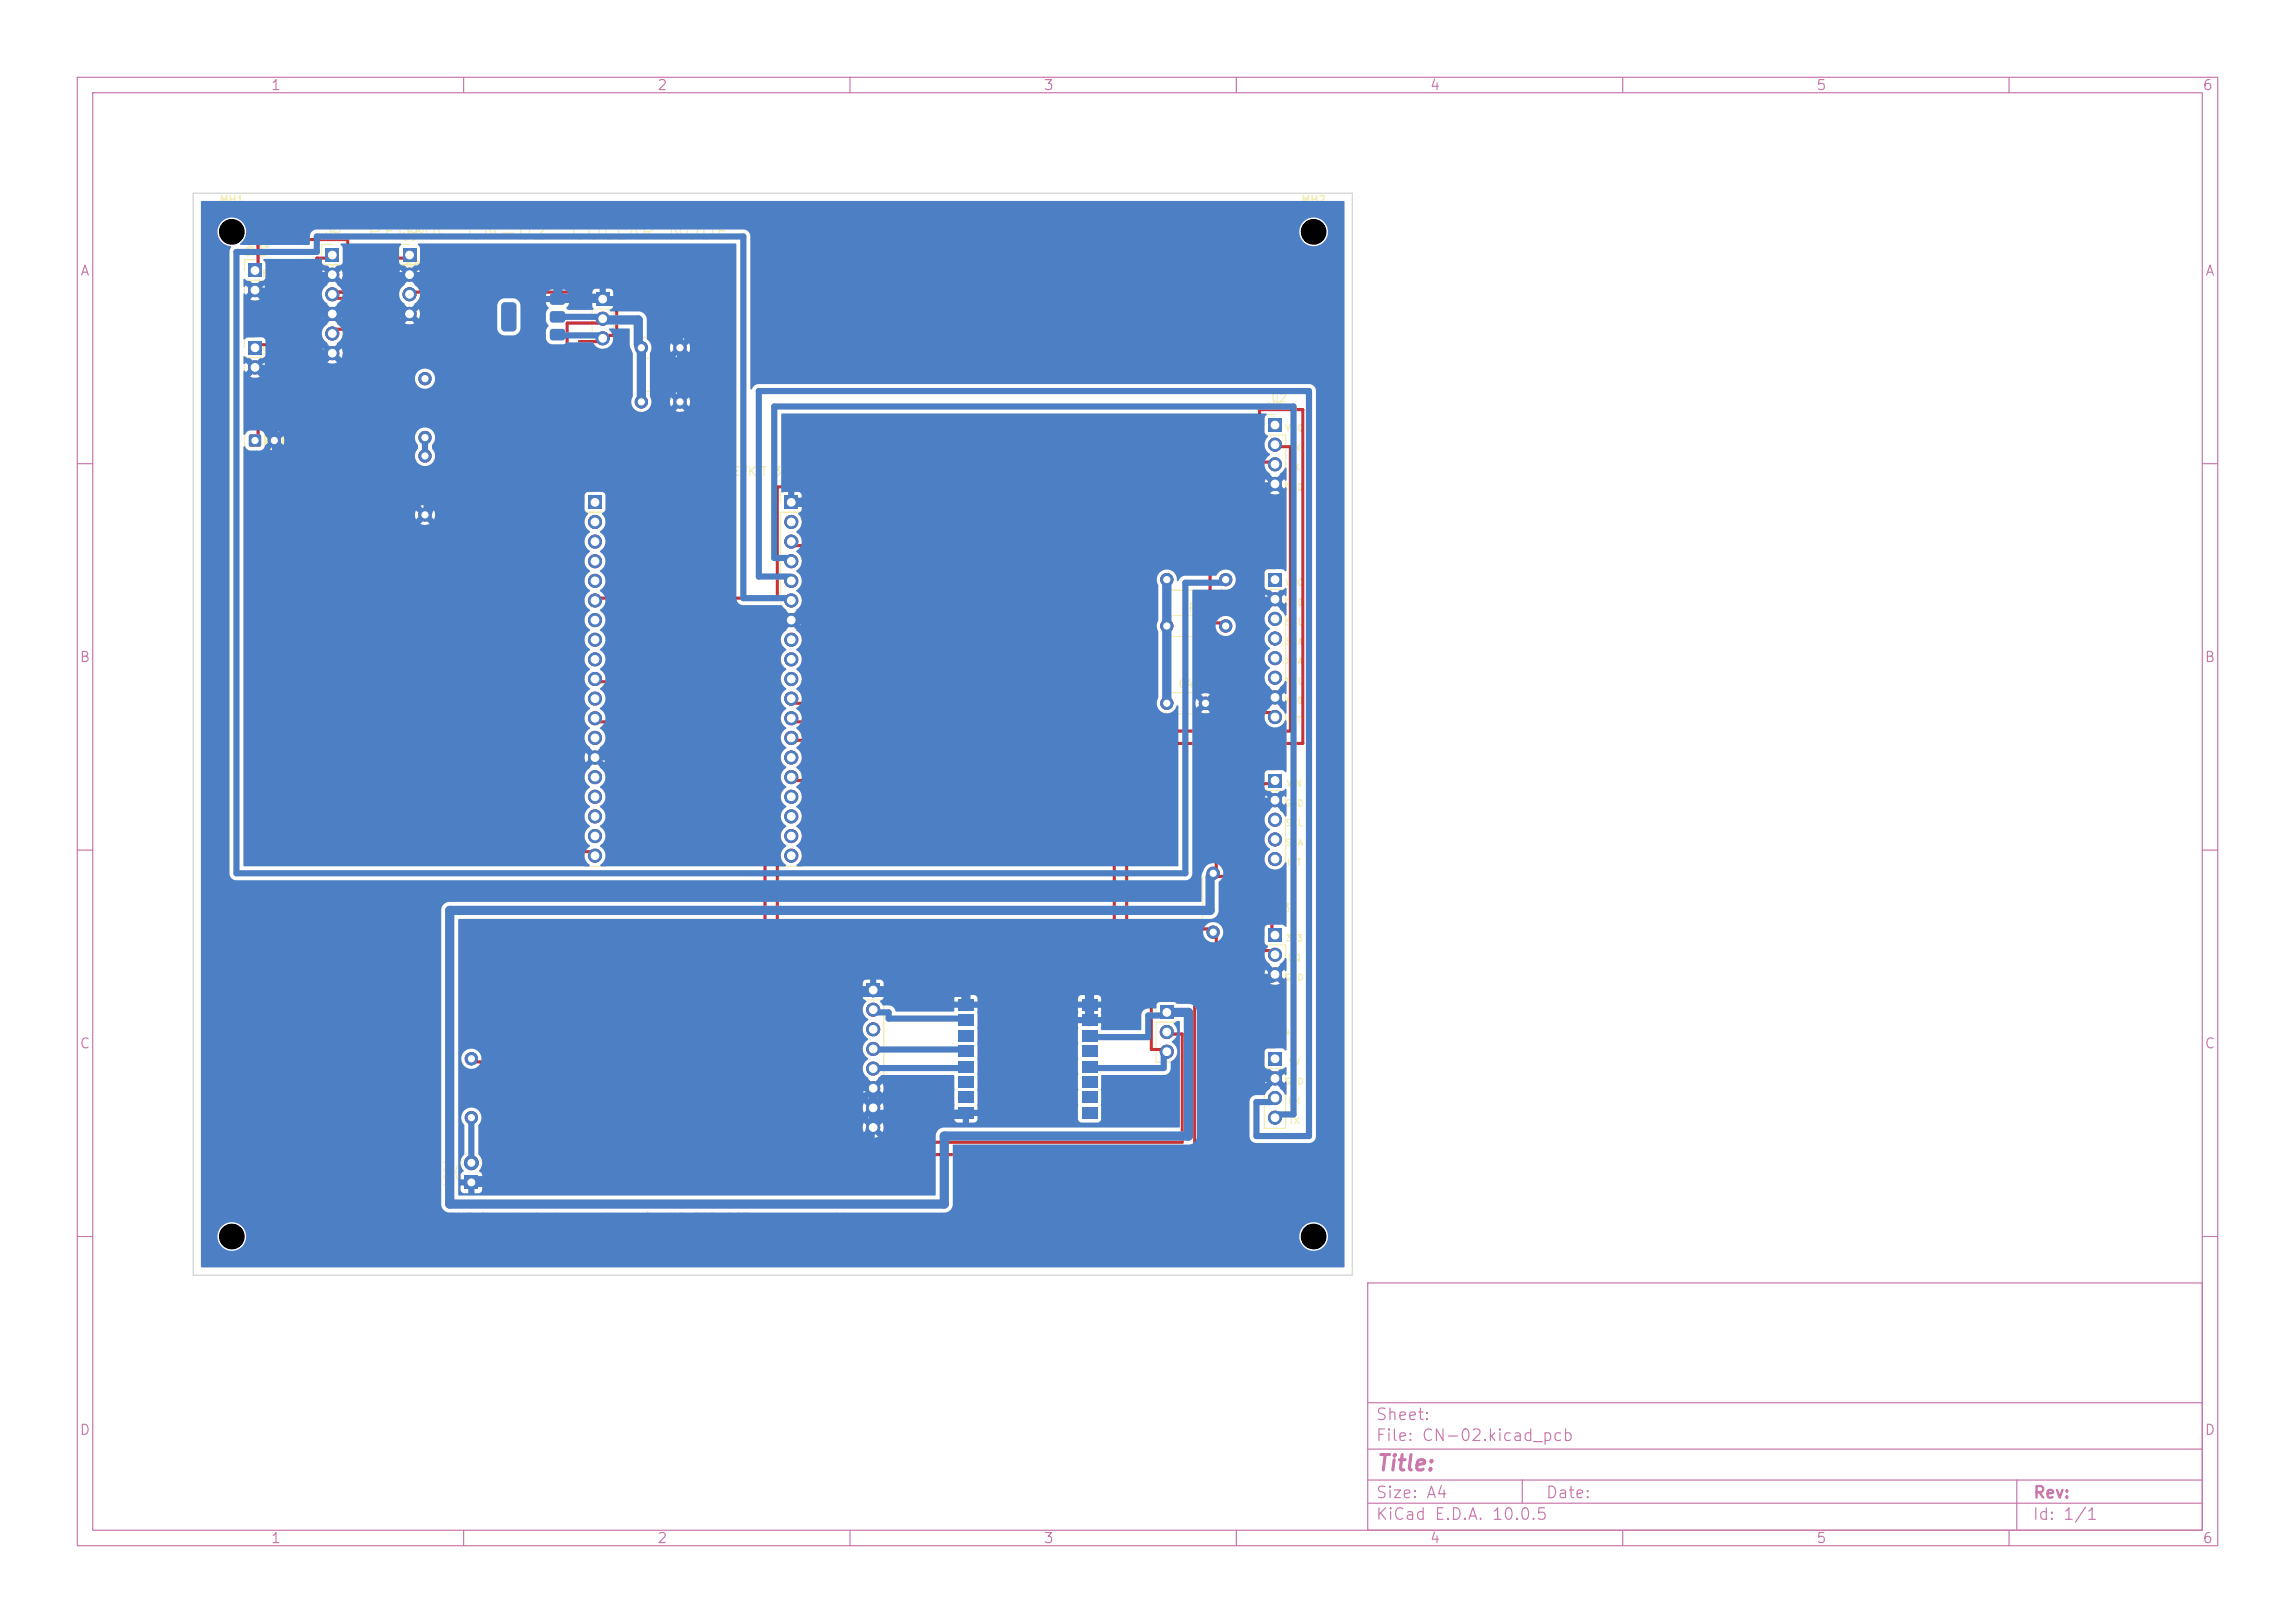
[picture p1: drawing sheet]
<svg xmlns="http://www.w3.org/2000/svg" width="297mm" height="210mm" viewBox="0 0 297 210" stroke-linecap="round" stroke-linejoin="round" font-family="sans-serif">
<defs><g id="words">
<g font-size="2" fill="#f2eda1">
<text x="47.4" y="31.5">PFUMA</text>
<text x="60.2" y="31.5">CN-02</text>
<text x="73.7" y="31.5">COLLAR NODE</text>
</g>
<text font-size="2" fill="#c872ab" x="178" y="190.8">Title:</text>
<g font-size="1.5" fill="#c872ab">
<text x="178" y="184.1">Sheet:</text>
<text x="178" y="186.8">File: CN-02.kicad_pcb</text>
<text x="178" y="197">KiCad E.D.A. 10.0.5</text>
<text x="178" y="194.2">Size: A4</text>
<text x="200" y="194.2">Date:</text>
<text x="263" y="197">Id: 1/1</text>
<text x="263" y="194.2">Rev:</text>
</g>
<g font-size="1.3" fill="#c872ab">
<text x="35" y="12">1</text>
<text x="85" y="12">2</text>
<text x="135" y="12">3</text>
<text x="185" y="12">4</text>
<text x="235" y="12">5</text>
<text x="285" y="12">6</text>
<text x="10.3" y="36">A</text>
<text x="285.3" y="36">A</text>
<text x="10.2" y="86">B</text>
<text x="285.2" y="86">B</text>
<text x="10.2" y="136">C</text>
<text x="285.2" y="136">C</text>
<text x="10.2" y="186">D</text>
<text x="285.2" y="186">D</text>
<text x="35" y="200">1</text>
<text x="85" y="200">2</text>
<text x="135" y="200">3</text>
<text x="185" y="200">4</text>
<text x="235" y="200">5</text>
<text x="285" y="200">6</text>
</g>
<g font-size="1.1" fill="#f2eda1">
<text x="52.3" y="34.8">Rev B / single sided / GND = bottom pour</text>
<text x="76.8" y="61.8">ESP32-WROOM-32 DEVKIT 38-PIN</text>
<text x="66.9" y="154.8">WIRE LINKS: 20 + 11 hand-fit</text>
<text x="49.4" y="158.3">R5/R6 = DNF (breakouts have pull-ups) . U8 SOT-223 on copper side</text>
</g>
<g font-size="1" fill="#f2eda1">
<text x="28.3" y="26.6">MH1</text>
<text x="168.3" y="26.6">MH2</text>
<text x="31.4" y="33.4">CN1</text>
<text x="31.9" y="32.3">CN1</text>
<text x="41.9" y="31.4">U7</text>
<text x="42.4" y="30.3">U7</text>
<text x="51.9" y="31.4">U9</text>
<text x="52.4" y="30.3">U9</text>
<text x="31.4" y="43.4">CN2</text>
<text x="163.9" y="53.4">U2</text>
<text x="164.4" y="52.3">U2</text>
<text x="100.8" y="63.4">U1B</text>
<text x="164.4" y="72.3">U4</text>
<text x="153.7" y="79.4">R6</text>
<text x="152.4" y="89.3">C4</text>
<text x="164.4" y="98.3">U5</text>
<text x="163.4" y="119.4">CN3</text>
<text x="163.9" y="118.3">CN3</text>
<text x="163.4" y="135.4">CN4</text>
<text x="163.9" y="134.3">CN4</text>
<text x="58.8" y="153.7" transform="rotate(-90 58.8 153.7)">LED1</text>
</g>
<g font-size=".8" fill="#f2eda1">
<text x="44.3" y="34">IN+</text>
<text x="54.3" y="34">IN+</text>
<text x="33.9" y="36">BAT+</text>
<text x="44.3" y="36.5">IN-</text>
<text x="33.8" y="46">SOL+</text>
<text x="44.5" y="44.2">O+</text>
<text x="44.5" y="46.7">O-</text>
<text x="166.3" y="56">VCC</text>
<text x="166.6" y="58.5">RX</text>
<text x="166.2" y="63.6">GND</text>
<text x="166.7" y="61.1">TX</text>
<text x="166.3" y="76">VCC</text>
<text x="166.2" y="78.5">GND</text>
<text x="166.3" y="83.6">SDA</text>
<text x="166.3" y="81.1">SCL</text>
<text x="166.3" y="86.2">XDA</text>
<text x="166.3" y="88.7">XCL</text>
<text x="166.3" y="91.2">AD0</text>
<text x="166.5" y="93.8">INT</text>
<text x="166.2" y="104.5">GND</text>
<text x="166.3" y="107.1">SCL</text>
<text x="166.5" y="102">VIN</text>
<text x="166.3" y="109.6">SDA</text>
<text x="166.5" y="112.2">INT</text>
<text x="166.3" y="122">3V3</text>
<text x="166.6" y="124.5">DQ</text>
<text x="166.2" y="127.1">GND</text>
<text x="166.2" y="140.5">GND</text>
<text x="166.6" y="143.1">RX</text>
<text x="166.7" y="138">5V</text>
<text x="166.7" y="145.6">TX</text>
</g>
</g></defs>
<g fill="none" stroke="#c872ab" stroke-width=".15">
<path d="M10 10h277v190h-277zM12 12h273v186h-273zM60 10v2M110 10v2M160 10v2M210 10v2M260 10v2M10 60h2M285 60h2M10 110h2M285 110h2M10 160h2"/>
<path d="M177 166h108v32h-108zM285 160h2M60 198v2M110 198v2M160 198v2M177 194.5h108M177 191.5h108M177 187.5h108M177 181.5h108M197 191.5v3M210 198v2M260 198v2"/>
<path d="M261 191.5v6.5"/>
</g>
<g fill="none" stroke="#f2eda1" stroke-width=".13">
<path d="M31.6 36.3h2.8v2.6h-2.8zM33 33.6h-1.4v1.4M41.6 34.3h2.8v12.8h-2.8zM43 31.6h-1.4v1.4M51.6 34.3h2.8v7.7h-2.8zM53 31.6h-1.4v1.4M76.6 40h2.8v5.2h-2.8zM78 37.3h-1.4v1.4M31.4 55.5h.5M31.6 46.3h2.8v2.6h-2.8zM31.7 55.3v.5M33 43.6h-1.4v1.4"/>
<path d="M34.2 54.4v5.2M34.3 54.4v5.2M34.4 54.4v5.2M34.5 54.4v1.6M34.5 58v1.6M34.6 54.4v1.6M34.6 58v1.6M34.6 54.5v1.5M34.6 58v1.5M34.7 54.5v1.5M34.7 58v1.5M34.8 54.5v1.5"/>
<path d="M34.8 58v1.5M34.9 54.5v1.5M34.9 58v1.5M35 54.5v1.5M35 58v1.5M35.1 54.5v1.5M35.1 58v1.5M35.1 54.6v1.4M35.1 58v1.4M35.2 54.6v1.4M35.2 58v1.4M35.3 54.6v1.4"/>
<path d="M35.3 58v1.4M35.3 54.7v1.3M35.3 58v1.3M35.4 54.7v1.3M35.4 58v1.3M35.5 54.7v1.3M35.5 58v1.3M35.5 54.8v1.2M35.5 58v1.2M35.6 54.8v1.2M35.6 58v1.2M35.7 54.9v1.1"/>
<path d="M35.7 58v1.1M35.8 54.9v1.1M35.8 58v1.1M35.8 55v1M35.8 58v1M35.9 55v1M35.9 58v1M36 55.1v.9M36 58v.9M36.1 55.2v.8M36.1 58v.8M36.2 55.3v.7"/>
<path d="M36.2 58v.7M36.3 55.4v.6M36.3 58v.6M36.4 55.5v.5M36.4 58v.5M36.4 55.6v.4M36.4 58v.4M36.5 55.7v.3M36.5 58v.3M36.6 55.8v2.4M36.6 55.9v2.2M36.6 56v2"/>
<path d="M36.7 56.1v1.8M36.7 56.2v1.6M36.8 56.3v1.4M36.8 56.5v1M36.8 56.7v.6M54 49.5h-.4v6.6h.4M54 59.5h-.4v6.6h.4M56 49.5h.4v6.6h-.4M56 59.5h.4v6.6h-.4M82.9 44v-.4h5.2v.4M82.9 46v.4h5.2v-.4M82.9 51v-.4h5.2v.4"/>
<path d="M82.9 53v.4h5.2v-.4M163.6 56.3h2.8v7.7h-2.8zM165 53.6h-1.4v1.4M75.6 66.3h2.8v45.8h-2.8zM77 63.6h-1.4v1.4M101 66.3h2.8v45.8h-2.8zM102.4 63.6h-1.4v1.4M151.5 74v-.4h6.6v.4M151.5 76v.4h6.6v-.4M151.5 80v-.4h6.6v.4M163.6 76.3h2.8v17.9h-2.8zM165 73.6h-1.4v1.4"/>
<path d="M150.9 90v-.4h5.2v.4M150.9 92v.4h5.2v-.4M151.5 82v.4h6.6v-.4M165 99.6h-1.4v1.4M156 113.5h-.4v6.6h.4M158 113.5h.4v6.6h-.4M163.6 102.3h2.8v10.2h-2.8zM165 119.6h-1.4v1.4M60 137.5h-.4v6.6h.4M62 137.5h.4v6.6h-.4M111.6 129.4h2.8v17.9h-2.8zM113 126.7h-1.4v1.4"/>
<path d="M149.6 132.3h2.8v5.2h-2.8zM151 129.6h-1.4v1.4M163.6 122.3h2.8v5.2h-2.8zM163.6 138.3h2.8v7.7h-2.8zM165 135.6h-1.4v1.4M59.9 150.1a1.99 1.99 0 0 0-.1 3.2h.1M59.9 150.7a1.5 1.5 0 0 0 0 2.1M62.1 150.1a1.99 1.99 0 0 1 .1 3.2h-.1M62.1 150.7a1.5 1.5 0 0 1 0 2.1"/>
<circle cx="34.2" cy="57" r="2.62"/>
</g>
<path d="M25 25h150v140h-150z" fill="none" stroke="#d0d2cd" stroke-width=".15"/>
<path d="M112.1 127.3h1.8v1.7h-1.8z" fill="#c83434"/>
<g fill="#c83434" stroke="#c83434" stroke-width=".13">
<circle cx="113" cy="130.6" r=".85"/>
<circle cx="113" cy="133.2" r=".85"/>
<circle cx="113" cy="135.7" r=".85"/>
<circle cx="113" cy="138.3" r=".85"/>
<circle cx="113" cy="140.8" r=".85"/>
<circle cx="113" cy="143.3" r=".85"/>
<circle cx="113" cy="145.9" r=".85"/>
</g>
<path d="M60.1 152.1h1.8v1.8h-1.8z" fill="#c83434"/>
<g fill="#c83434" stroke="#c83434" stroke-width=".13">
<circle cx="61" cy="150.5" r=".9"/>
<circle cx="55" cy="49" r=".8"/>
<circle cx="55" cy="56.6" r=".8"/>
<circle cx="55" cy="59" r=".8"/>
<circle cx="55" cy="66.6" r=".8"/>
</g>
<path d="M150.1 130.2h1.7v1.7h-1.7z" fill="#c83434"/>
<g fill="#c83434" stroke="#c83434" stroke-width=".13">
<circle cx="151" cy="133.5" r=".85"/>
<circle cx="151" cy="136.1" r=".85"/>
</g>
<path d="M32.1 44.2h1.7v1.7h-1.7z" fill="#c83434"/>
<g fill="#c83434" stroke="#c83434" stroke-width=".13">
<circle cx="33" cy="47.5" r=".85"/>
<circle cx="151" cy="91" r=".8"/>
<circle cx="156" cy="91" r=".8"/>
</g>
<path d="M164.1 120.2h1.8v1.7h-1.8z" fill="#c83434"/>
<g fill="#c83434" stroke="#c83434" stroke-width=".13">
<circle cx="165" cy="123.5" r=".85"/>
<circle cx="165" cy="126.1" r=".85"/>
</g>
<path d="M101.6 64.2h1.6v1.7h-1.6z" fill="#c83434"/>
<g fill="#c83434" stroke="#c83434" stroke-width=".13">
<circle cx="102.4" cy="67.5" r=".85"/>
<circle cx="102.4" cy="70.1" r=".85"/>
<circle cx="102.4" cy="72.6" r=".85"/>
<circle cx="102.4" cy="75.2" r=".85"/>
<circle cx="102.4" cy="77.7" r=".85"/>
<circle cx="102.4" cy="80.2" r=".85"/>
<circle cx="102.4" cy="82.8" r=".85"/>
<circle cx="102.4" cy="85.3" r=".85"/>
<circle cx="102.4" cy="87.9" r=".85"/>
<circle cx="102.4" cy="90.4" r=".85"/>
<circle cx="102.4" cy="92.9" r=".85"/>
<circle cx="102.4" cy="95.5" r=".85"/>
<circle cx="102.4" cy="98" r=".85"/>
<circle cx="102.4" cy="100.6" r=".85"/>
<circle cx="102.4" cy="103.1" r=".85"/>
<circle cx="102.4" cy="105.6" r=".85"/>
<circle cx="102.4" cy="108.2" r=".85"/>
<circle cx="102.4" cy="110.7" r=".85"/>
</g>
<path d="M32.3 56.3l.2-.1 1.2 .1 .1 .2-.1 1.2-.2 .1-1.2-.1-.1-.1z" fill="#c83434"/>
<g fill="#c83434" stroke="#c83434" stroke-width=".13">
<circle cx="35.5" cy="57" r=".8"/>
<circle cx="83" cy="45" r=".8"/>
<circle cx="88" cy="45" r=".8"/>
</g>
<path d="M164.1 74.2h1.8v1.7h-1.8z" fill="#c83434"/>
<g fill="#c83434" stroke="#c83434" stroke-width=".13">
<circle cx="165" cy="77.5" r=".85"/>
<circle cx="165" cy="80.1" r=".85"/>
<circle cx="165" cy="82.6" r=".85"/>
<circle cx="165" cy="85.2" r=".85"/>
<circle cx="165" cy="87.7" r=".85"/>
<circle cx="165" cy="90.2" r=".85"/>
<circle cx="165" cy="92.8" r=".85"/>
<circle cx="61" cy="137" r=".8"/>
<circle cx="61" cy="144.6" r=".8"/>
</g>
<path d="M52.1 32.2h1.7v1.7h-1.7z" fill="#c83434"/>
<g fill="#c83434" stroke="#c83434" stroke-width=".13">
<circle cx="53" cy="35.5" r=".85"/>
<circle cx="53" cy="38.1" r=".85"/>
<circle cx="53" cy="40.6" r=".85"/>
<circle cx="157" cy="113" r=".8"/>
<circle cx="157" cy="120.6" r=".8"/>
</g>
<path d="M77.1 37.9h1.7v1.7h-1.7z" fill="#c83434"/>
<g fill="#c83434" stroke="#c83434" stroke-width=".13">
<circle cx="78" cy="41.2" r=".85"/>
<circle cx="78" cy="43.8" r=".85"/>
<circle cx="83" cy="52" r=".8"/>
<circle cx="88" cy="52" r=".8"/>
</g>
<path d="M42.1 32.2h1.7v1.7h-1.7z" fill="#c83434"/>
<g fill="#c83434" stroke="#c83434" stroke-width=".13">
<circle cx="43" cy="35.5" r=".85"/>
<circle cx="43" cy="38.1" r=".85"/>
<circle cx="43" cy="40.6" r=".85"/>
<circle cx="43" cy="43.2" r=".85"/>
<circle cx="43" cy="45.7" r=".85"/>
</g>
<path d="M164.1 54.2h1.8v1.7h-1.8z" fill="#c83434"/>
<g fill="#c83434" stroke="#c83434" stroke-width=".13">
<circle cx="165" cy="57.5" r=".85"/>
<circle cx="165" cy="60.1" r=".85"/>
<circle cx="165" cy="62.6" r=".85"/>
</g>
<path d="M32.1 34.2h1.7v1.7h-1.7z" fill="#c83434"/>
<g fill="#c83434" stroke="#c83434" stroke-width=".13">
<circle cx="33" cy="37.5" r=".85"/>
<circle cx="151" cy="75" r=".8"/>
<circle cx="158.6" cy="75" r=".8"/>
<circle cx="151" cy="81" r=".8"/>
<circle cx="158.6" cy="81" r=".8"/>
</g>
<path d="M164.1 100.2h1.8v1.7h-1.8z" fill="#c83434"/>
<g fill="#c83434" stroke="#c83434" stroke-width=".13">
<circle cx="165" cy="103.5" r=".85"/>
<circle cx="165" cy="106.1" r=".85"/>
<circle cx="165" cy="108.6" r=".85"/>
<circle cx="165" cy="111.2" r=".85"/>
</g>
<path d="M164.1 136.2h1.8v1.7h-1.8z" fill="#c83434"/>
<g fill="#c83434" stroke="#c83434" stroke-width=".13">
<circle cx="165" cy="139.5" r=".85"/>
<circle cx="165" cy="142.1" r=".85"/>
<circle cx="165" cy="144.6" r=".85"/>
</g>
<path d="M76.1 64.2h1.7v1.7h-1.7z" fill="#c83434"/>
<g fill="#c83434" stroke="#c83434" stroke-width=".13">
<circle cx="77" cy="67.5" r=".85"/>
<circle cx="77" cy="70.1" r=".85"/>
<circle cx="77" cy="72.6" r=".85"/>
<circle cx="77" cy="75.2" r=".85"/>
<circle cx="77" cy="77.7" r=".85"/>
<circle cx="77" cy="80.2" r=".85"/>
<circle cx="77" cy="82.8" r=".85"/>
<circle cx="77" cy="85.3" r=".85"/>
<circle cx="77" cy="87.9" r=".85"/>
<circle cx="77" cy="90.4" r=".85"/>
<circle cx="77" cy="92.9" r=".85"/>
<circle cx="77" cy="95.5" r=".85"/>
<circle cx="77" cy="98" r=".85"/>
<circle cx="77" cy="100.6" r=".85"/>
<circle cx="77" cy="103.1" r=".85"/>
<circle cx="77" cy="105.6" r=".85"/>
<circle cx="77" cy="108.2" r=".85"/>
<circle cx="77" cy="110.7" r=".85"/>
</g>
<g fill="none" stroke="#c83434" stroke-width=".4">
<path d="M33.4 34.6v-3.6h11.6v6.8h-1.6M42.6 33.4h-1.6v11.2h-7.6M43.4 38.6h1.6v4h-1.6M45 33.4h7.6M53.4 37.8h22.8v-1.2h3.6v6.8h-1.6M55 57v1.6M77.4 41.8h-4v9.2h-40v5.6M77.4 44.2h-2.4v66h1.6M83 45.4v6.4M164.6 59.8h-1.6v-6.8h5.6v43.2h-21.2v-2.8h-44.4M165.4 57.8h1.6v36.8h-18v-3.6h-46M77.4 77.4h23.2v-14.4h62.4v29.2h1.6"/>
<path d="M103 70.6h53.6v10h1.6M77.4 88.2h23.2v38h48.4v9.6h1.6M77.4 93.4h21.6v54.4h54v-14h-1.6M103 95.8h42.8v24.4h10.8M103 101h41.2v23.6h10.4v24.8h-91.6v-12h-1.6M157.4 113.4h7.2v7.2M164.6 101.4h-7.2v11.2M157.4 121v2h7.2"/>
</g>
<path d="M112.1 127.3h1.8v1.7h-1.8z" fill="#4d7fc4"/>
<g fill="#4d7fc4" stroke="#4d7fc4" stroke-width=".13">
<circle cx="113" cy="130.6" r=".85"/>
<circle cx="113" cy="133.2" r=".85"/>
<circle cx="113" cy="135.7" r=".85"/>
<circle cx="113" cy="138.3" r=".85"/>
<circle cx="113" cy="140.8" r=".85"/>
<circle cx="113" cy="143.3" r=".85"/>
<circle cx="113" cy="145.9" r=".85"/>
</g>
<path d="M60.1 152.1h1.8v1.8h-1.8z" fill="#4d7fc4"/>
<g fill="#4d7fc4" stroke="#4d7fc4" stroke-width=".13">
<circle cx="61" cy="150.5" r=".9"/>
<circle cx="55" cy="49" r=".8"/>
<circle cx="55" cy="56.6" r=".8"/>
<circle cx="55" cy="59" r=".8"/>
<circle cx="55" cy="66.6" r=".8"/>
</g>
<path d="M150.1 130.2h1.7v1.7h-1.7z" fill="#4d7fc4"/>
<g fill="#4d7fc4" stroke="#4d7fc4" stroke-width=".13">
<circle cx="151" cy="133.5" r=".85"/>
<circle cx="151" cy="136.1" r=".85"/>
</g>
<path d="M32.1 44.2h1.7v1.7h-1.7z" fill="#4d7fc4"/>
<g fill="#4d7fc4" stroke="#4d7fc4" stroke-width=".13">
<circle cx="33" cy="47.5" r=".85"/>
<circle cx="151" cy="91" r=".8"/>
<circle cx="156" cy="91" r=".8"/>
</g>
<path d="M164.1 120.2h1.8v1.7h-1.8z" fill="#4d7fc4"/>
<g fill="#4d7fc4" stroke="#4d7fc4" stroke-width=".13">
<circle cx="165" cy="123.5" r=".85"/>
<circle cx="165" cy="126.1" r=".85"/>
</g>
<path d="M101.6 64.2h1.6v1.7h-1.6z" fill="#4d7fc4"/>
<g fill="#4d7fc4" stroke="#4d7fc4" stroke-width=".13">
<circle cx="102.4" cy="67.5" r=".85"/>
<circle cx="102.4" cy="70.1" r=".85"/>
<circle cx="102.4" cy="72.6" r=".85"/>
<circle cx="102.4" cy="75.2" r=".85"/>
<circle cx="102.4" cy="77.7" r=".85"/>
<circle cx="102.4" cy="80.2" r=".85"/>
<circle cx="102.4" cy="82.8" r=".85"/>
<circle cx="102.4" cy="85.3" r=".85"/>
<circle cx="102.4" cy="87.9" r=".85"/>
<circle cx="102.4" cy="90.4" r=".85"/>
<circle cx="102.4" cy="92.9" r=".85"/>
<circle cx="102.4" cy="95.5" r=".85"/>
<circle cx="102.4" cy="98" r=".85"/>
<circle cx="102.4" cy="100.6" r=".85"/>
<circle cx="102.4" cy="103.1" r=".85"/>
<circle cx="102.4" cy="105.6" r=".85"/>
<circle cx="102.4" cy="108.2" r=".85"/>
<circle cx="102.4" cy="110.7" r=".85"/>
</g>
<path d="M32.3 56.3l.2-.1 1.2 .1 .1 .2-.1 1.2-.2 .1-1.2-.1-.1-.1z" fill="#4d7fc4"/>
<g fill="#4d7fc4" stroke="#4d7fc4" stroke-width=".13">
<circle cx="35.5" cy="57" r=".8"/>
<circle cx="83" cy="45" r=".8"/>
<circle cx="88" cy="45" r=".8"/>
</g>
<path d="M164.1 74.2h1.8v1.7h-1.8z" fill="#4d7fc4"/>
<g fill="#4d7fc4" stroke="#4d7fc4" stroke-width=".13">
<circle cx="165" cy="77.5" r=".85"/>
<circle cx="165" cy="80.1" r=".85"/>
<circle cx="165" cy="82.6" r=".85"/>
<circle cx="165" cy="85.2" r=".85"/>
<circle cx="165" cy="87.7" r=".85"/>
<circle cx="165" cy="90.2" r=".85"/>
<circle cx="165" cy="92.8" r=".85"/>
<circle cx="61" cy="137" r=".8"/>
<circle cx="61" cy="144.6" r=".8"/>
</g>
<path d="M52.1 32.2h1.7v1.7h-1.7z" fill="#4d7fc4"/>
<g fill="#4d7fc4" stroke="#4d7fc4" stroke-width=".13">
<circle cx="53" cy="35.5" r=".85"/>
<circle cx="53" cy="38.1" r=".85"/>
<circle cx="53" cy="40.6" r=".85"/>
<circle cx="157" cy="113" r=".8"/>
<circle cx="157" cy="120.6" r=".8"/>
</g>
<path d="M77.1 37.9h1.7v1.7h-1.7z" fill="#4d7fc4"/>
<g fill="#4d7fc4" stroke="#4d7fc4" stroke-width=".13">
<circle cx="78" cy="41.2" r=".85"/>
<circle cx="78" cy="43.8" r=".85"/>
<circle cx="83" cy="52" r=".8"/>
<circle cx="88" cy="52" r=".8"/>
</g>
<path d="M42.1 32.2h1.7v1.7h-1.7z" fill="#4d7fc4"/>
<g fill="#4d7fc4" stroke="#4d7fc4" stroke-width=".13">
<circle cx="43" cy="35.5" r=".85"/>
<circle cx="43" cy="38.1" r=".85"/>
<circle cx="43" cy="40.6" r=".85"/>
<circle cx="43" cy="43.2" r=".85"/>
<circle cx="43" cy="45.7" r=".85"/>
</g>
<path d="M164.1 54.2h1.8v1.7h-1.8z" fill="#4d7fc4"/>
<g fill="#4d7fc4" stroke="#4d7fc4" stroke-width=".13">
<circle cx="165" cy="57.5" r=".85"/>
<circle cx="165" cy="60.1" r=".85"/>
<circle cx="165" cy="62.6" r=".85"/>
</g>
<path d="M32.1 34.2h1.7v1.7h-1.7z" fill="#4d7fc4"/>
<g fill="#4d7fc4" stroke="#4d7fc4" stroke-width=".13">
<circle cx="33" cy="37.5" r=".85"/>
<circle cx="151" cy="75" r=".8"/>
<circle cx="158.6" cy="75" r=".8"/>
<circle cx="151" cy="81" r=".8"/>
<circle cx="158.6" cy="81" r=".8"/>
</g>
<path d="M164.1 100.2h1.8v1.7h-1.8z" fill="#4d7fc4"/>
<g fill="#4d7fc4" stroke="#4d7fc4" stroke-width=".13">
<circle cx="165" cy="103.5" r=".85"/>
<circle cx="165" cy="106.1" r=".85"/>
<circle cx="165" cy="108.6" r=".85"/>
<circle cx="165" cy="111.2" r=".85"/>
</g>
<path d="M164.1 136.2h1.8v1.7h-1.8z" fill="#4d7fc4"/>
<g fill="#4d7fc4" stroke="#4d7fc4" stroke-width=".13">
<circle cx="165" cy="139.5" r=".85"/>
<circle cx="165" cy="142.1" r=".85"/>
<circle cx="165" cy="144.6" r=".85"/>
</g>
<path d="M76.1 64.2h1.7v1.7h-1.7z" fill="#4d7fc4"/>
<g fill="#4d7fc4" stroke="#4d7fc4" stroke-width=".13">
<circle cx="77" cy="67.5" r=".85"/>
<circle cx="77" cy="70.1" r=".85"/>
<circle cx="77" cy="72.6" r=".85"/>
<circle cx="77" cy="75.2" r=".85"/>
<circle cx="77" cy="77.7" r=".85"/>
<circle cx="77" cy="80.2" r=".85"/>
<circle cx="77" cy="82.8" r=".85"/>
<circle cx="77" cy="85.3" r=".85"/>
<circle cx="77" cy="87.9" r=".85"/>
<circle cx="77" cy="90.4" r=".85"/>
<circle cx="77" cy="92.9" r=".85"/>
<circle cx="77" cy="95.5" r=".85"/>
<circle cx="77" cy="98" r=".85"/>
<circle cx="77" cy="100.6" r=".85"/>
<circle cx="77" cy="103.1" r=".85"/>
<circle cx="77" cy="105.6" r=".85"/>
<circle cx="77" cy="108.2" r=".85"/>
<circle cx="77" cy="110.7" r=".85"/>
</g>
<g fill="#4d7fc4">
<path d="M71.3 38h.2h1.5l.1 .3v1l-.3 .2-1.5-.1-.2-.3 .1-.9z"/>
<path d="M71.3 40.3h.2h1.5l.1 .3v1l-.3 .2-1.5-.1-.2-.3 .1-.9z"/>
<path d="M65 39.2l.2-.1h1.1l.3 .1 .2 .2 .1 3-.1 .2-.2 .2-1.4 .1-.3-.3-.1-3z"/>
<path d="M71.3 42.6h.2h1.5l.1 .3v1l-.3 .2-1.5-.1-.2-.3 .1-.9z"/>
<path d="M140 129.3h2v1.5h-2z"/>
<path d="M140 131.3h2v1.5h-2z"/>
<path d="M140 133.3h2v1.5h-2z"/>
<path d="M140 135.3h2v1.5h-2z"/>
<path d="M140 137.3h2v1.5h-2z"/>
<path d="M140 139.3h2v1.5h-2z"/>
<path d="M140 141.3h2v1.5h-2z"/>
<path d="M140 143.3h2v1.5h-2z"/>
<path d="M124 143.3h2v1.5h-2z"/>
<path d="M124 141.3h2v1.5h-2z"/>
<path d="M124 139.3h2v1.5h-2z"/>
<path d="M124 137.3h2v1.5h-2z"/>
<path d="M124 135.3h2v1.5h-2z"/>
<path d="M124 133.3h2v1.5h-2z"/>
<path d="M124 131.3h2v1.5h-2z"/>
<path d="M124 129.3h2v1.5h-2z"/>
</g>
<g fill="none" stroke="#4d7fc4" stroke-width=".8">
<path d="M33.4 37.8h2M42.6 35.8h-7.2v12h-2M52.6 35.8h-2v4.8M53.4 35.8h18.8v2.8h5.2M78.2 39h9.6v5.6M35 47.8v8.8M35.4 40.6h7.2M35.4 45.8h7.2M35.8 57.4v5.2h43.6v35.2h-2M43.4 40.6h9.2M55 57v1.6M72.2 43.4h5.2"/>
<path d="M72.2 41h5.2M88.2 45.4v6.4M55.4 62.6v3.6M102.2 74.6h-4v-24h71.2v96.4h-6.8v-4.4h2M102.2 72.2h-2v-19.6h67.2v91.6h-2M103 65h59.6M105 65v14.8h-2M158.2 75.4h-4.8v37.6h-122.8v-80.4h10.4v-2h55.2v46.8h6M162.6 77.8h2M164.6 63h-2v76h2M79.4 80.6h22.8M156.6 91h6"/>
<path d="M162.6 90.6h2M162.6 103.8h2M113.4 131h1.6v.8h10v.4M113.4 135.8h11.6v.4M125 137.8v.4h-11.6M125 128.6h-14.4v12h2M141 127.8h-16v2M150.6 131.4h-2v2.8h-7.6v-.4M150.6 136.6v1.6h-9.6v-.4M164.6 126.6h-23.6v5.6M61 145v5.2M112.6 146.2v6.4h-51.2"/>
<path d="M113 144.2h12M113 141.4v1.6M113 143.8v1.6"/>
</g>
<g fill="none" stroke="#4d7fc4" stroke-width="1.2">
<path d="M33.4 37.8h2.4M42.6 35.8h-6.8v12h-2.4M52.6 35.8h-2.4v4.8M53.4 35.8h18.8v2.8h5.2M78.2 39h9.6v5.6M35.4 47.8v8.8M35.8 57.4v4.8h44v35.6h-2.4M35.8 40.6h6.8M35.8 45.8h6.8M43.4 40.6h9.2M78.2 41.4h4.4v3.2M83 45.4v6.4"/>
<path d="M88.2 45.4v6.4M55.4 62.2v4M103 65h59.2M105.4 65v15.2h-2.4M151 75.4v5.2M162.2 77.8h2.4M164.6 63h-2.4v76.4h2.4M79.8 80.2h22.4M151 81.4v9.2M156.6 91h5.6M162.2 90.2h2.4M156.6 113.4v4.4h-98.4v38h64v-8.8h31.6v-16h-2.4"/>
<path d="M162.2 103.8h2.4M125 128.2h-14.8v12.4h2.4M141 127.4h-16v2.4M164.6 126.6h-23.6v5.6M112.6 146.2v6.8h-51.2M113 141.4v1.6M113 143.8v1.6M113 144.2h12"/>
</g>
<g fill="#4d7fc4" stroke="#4d7fc4" stroke-width=".13">
<circle cx="113" cy="128.6" r=".4"/>
<circle cx="113" cy="128.2" r=".6"/>
</g>
<path d="M26 26.1l147.9-.1 .1 .1v137.8l-147.9 .1-.1-4.1h2.1a1.85 1.85 0 0 0 1.9 2 1.85 1.85 0 0 0 1.9-2h136.2v.2a1.85 1.85 0 0 0 2.9 1.5 1.85 1.85 0 0 0 0-3.2 1.85 1.85 0 0 0-2.9 1.5h-136.2l-.1-.3a1.85 1.85 0 0 0-1.9-1.5 1.85 1.85 0 0 0-1.8 1.8h-2.1v-42.2h31.1v38.2a1.1 1.1 0 0 0 1 1h64.4a1.1 1.1 0 0 0 .8-1v-7.7l.1-.1h30.7a1.1 1.1 0 0 0 .8-1v-7.7h8.7l.2 .8 .6-.7h.1v.1a.5 .5 0 0 0 .8 .4 .5 .5 0 0 0 0-.9 .5 .5 0 0 0-.8 .4h-.1l-.6-.6-.2 .5h-8.7v-8.7a1.1 1.1 0 0 0-1-.8h-1.6l-.4-.3-1.9 .1a.63 .63 0 0 0-.4 .7l-1.3 .1-.4 .3-.2 .5v1.9l-.1 .1h-5l-.1-.3v-.6h-3l.1 12.6 .4 .3h2l.4-.3 .1-4v-1.8l.1-.1h8.1a.91 .91 0 0 0 .8-.8v-1a1.43 1.43 0 0 0 .1-2.5 1.46 1.46 0 0 0 .3-2.3l.4-.4 .4 .1v13.6l-.1 .1h-30.3a1.11 1.11 0 0 0-1.2 1v7.7l-.1 .1h-61.6l-.1-.1v-.7h.3l.1 .4 .3 .1 2.1-.1 .3-.3v-.6h-1v1h-.8v-1h-1v.5h-.3v-3.6h.3l.1 .7 .3 .5-.4 .5v.6h1.2a.45 .45 0 0 0-.2 .7 .45 .45 0 0 0 .8 0 .45 .45 0 0 0-.2-.7h1.2v-.6l-.1-.3-.3-.1v-.1a1.48 1.48 0 0 0-.1-2.2v-2.2h50.5l.5 .1 .7-.1-.6-.6-.6 .6h-50.5v-1.3h49.8l.1 .7 .6-.6v-.1h.1v.2a.5 .5 0 0 0 .5 .4 .5 .5 0 0 0 .5-.5l.7 .6 .2-.5-.2-.7-.6 .6a.61 .61 0 0 0-.8-.5l-.2 .2-.1 .2h-.1l-.6-.5-.1 .5h-49.8v-.3l.4-.6v-.4h50.1v.2l.6 .6 .5-.5h10l.1 .3 .3 .1h2.1l.4-.2 .1-.6h-1.1v.8h-.8v-.8h-1.1v.4h-10l.1-.3-.6-.6-.6 .6h-50.1a1.32 1.32 0 0 0-1.9-1.1 1.32 1.32 0 0 0-.3 2.2v3.7l-.4 .6-.1 .4h-.3v-7.1h52.4l.1 .8 .6-.7h.1a.5 .5 0 0 0 .5 .6 .5 .5 0 0 0 .5-.6l.7 .7 .2-.5-.2-.8-.6 .6a.61 .61 0 0 0-.8-.4l-.2 .1-.1 .3h-.1l-.6-.6-.1 .5h-52.4v-1.2h53.1v.2l.6 .6 .6-.6v-.2l-.6-.6-.6 .6h-53.1v-1.3h52.4l.1 .7 .6-.6v-.1h.1a.5 .5 0 0 0 .5 .6 .5 .5 0 0 0 .5-.5l.7 .6 .2-.5-.2-.7-.6 .6a.61 .61 0 0 0-.8-.5l-.2 .2-.1 .2h-.1l-.6-.5-.1 .5h-52.4v-3.8h.4a1.3 1.3 0 0 0 1.8 1.3 1.3 1.3 0 0 0 .3-2.2 1.3 1.3 0 0 0-2.1 .7v.2h-.4v-6.4h52.3a1.6 1.6 0 0 0 .8 1.4 1.48 1.48 0 0 0 0 2.6 1.48 1.48 0 0 0 0 2.5 1.48 1.48 0 0 0 0 2.6l.6 .6 .6-.6 .1-.2 .4-.3h9.3l.1 .1v4.4h3v-12.8h13v.8h3v-1.2h-1.1v1.2h-.8v-1.2h-1.1v.4h-13v-.4h-3v.4l-.1 .1h-7.4l-.1-.1a.9 .9 0 0 0-.8-.7h-.9l-.3-.6 .4-.3h9.2v.4h3v-.4h13v.4h3v-.4l-.1-.3-.4-.1h-.6v.8h-.8v-.8h-.8l-.3 .4h-13l-.3-.4h-.8v.8h-.8v-.8h-.8l-.3 .4h-9.2l.1-.7h-1.1l.2-.3v-.3l-.2-.2h1.1v-.4h50l.5 .1 .7-.1-.6-.7-.6 .7h-50l-.2-.4a.87 .87 0 0 0-.8-.1v.9h-.1a.5 .5 0 0 0-.7 .1 .5 .5 0 0 0 .1 .7h-1v.7l.4 .4-.4 .5-.1 .4h-52.3v-3.3h52.4v.5h.9v-.9a.87 .87 0 0 0-.8 .1l-.1 .3h-52.4v-1.2h104.3l.2 .7 .6-.6v-.1h.1a.5 .5 0 0 0 .7 .6 .5 .5 0 0 0 .2-.9 .5 .5 0 0 0-.9 .2v.1h-.1l-.6-.5-.2 .5h-104.3v-5.5h96.4v.2a1.3 1.3 0 0 0 2 1 1.3 1.3 0 0 0 0-2.2 1.3 1.3 0 0 0-2 1h-96.4v-1.5l.1-.1h97.3a1.1 1.1 0 0 0 1-1v-3.8a1.32 1.32 0 0 0 0-2.2 1.32 1.32 0 0 0-2 .9l-.2 .5v3.3l-.1 .1h-97.1a1.11 1.11 0 0 0-1.2 1h-31.1v-87.8h2.1v.2a1.89 1.89 0 0 0 1.8 1.8v.1l-.2 .5v80.6l.2 .5 .3 .2 .3 .1h123a.9 .9 0 0 0 .8-.8v-9.7h9.3l.2 .8 .6-.7h.1v.1a.5 .5 0 0 0 .8 .4 .5 .5 0 0 0 0-.9 .5 .5 0 0 0-.8 .4h-.1l-.6-.6-.2 .5h-9.3v-11.2h1.1l.5 .1 .7-.1-.6-.6-.6 .6h-1.1v-1.3h.4l.1 .7 .6-.6v-.1h.2v.2a.4 .4 0 0 0 .4 .3 .4 .4 0 0 0 .4-.4h.2l.6 .6 .1-.5-.1-.7-.6 .6-.2-.1a.4 .4 0 0 0-.4-.3 .4 .4 0 0 0-.4 .3h-.2l-.6-.5-.1 .5h-.4v-1.1h1.1l.6 .6 .3-.3h7.3l.2 .8 .6-.7h.1a.5 .5 0 0 0 .7 .5 .5 .5 0 0 0 .2-.8 .5 .5 0 0 0-.9 .1v.2h-.1l-.6-.6-.2 .5h-7.3l.3-.3-.5-.1-.7 .1h-1.1v-8.9h3v.2a1.3 1.3 0 0 0 2 1 1.3 1.3 0 0 0 0-2.2 1.3 1.3 0 0 0-2 1h-3v-3.5h9.3l.2 .8 .6-.7h.1a.5 .5 0 0 0 .7 .5 .5 .5 0 0 0 .2-.8 .5 .5 0 0 0-.9 .1v.2h-.1l-.6-.6-.2 .5h-9.3v-1l.1-.1h3.9a1.32 1.32 0 0 0 1.6-.9 1.32 1.32 0 0 0-.8-1.6 1.32 1.32 0 0 0-1.7 .7h-4.1a1.28 1.28 0 0 0-.9 .7l-.1-.1a1.32 1.32 0 0 0-1.6-1.4 1.32 1.32 0 0 0-.8 2v4.6a1.37 1.37 0 0 0 0 1.4v8.6a1.31 1.31 0 0 0 .6 1.9 1.31 1.31 0 0 0 1.8-.9h.1l.1 .1v20.6l-.1 .1h-49.2l-.1-.1a1.47 1.47 0 0 0-.1-2.6 1.48 1.48 0 0 0 0-2.5 1.48 1.48 0 0 0 0-2.5 1.48 1.48 0 0 0 0-2.6 1.48 1.48 0 0 0 0-2.5 1.48 1.48 0 0 0 0-2.6 1.48 1.48 0 0 0 0-2.5 1.48 1.48 0 0 0 0-2.5 1.48 1.48 0 0 0 0-2.6 1.48 1.48 0 0 0 0-2.5 1.48 1.48 0 0 0 0-2.6 1.48 1.48 0 0 0 0-2.5l-.6-.7-.6 .6v.2a1.44 1.44 0 0 0 0 2.5 1.48 1.48 0 0 0 0 2.5 1.48 1.48 0 0 0 0 2.5 1.48 1.48 0 0 0 0 2.6 1.48 1.48 0 0 0 0 2.5 1.48 1.48 0 0 0 0 2.6 1.48 1.48 0 0 0 0 2.5 1.48 1.48 0 0 0 0 2.5 1.48 1.48 0 0 0 0 2.6 1.48 1.48 0 0 0 0 2.5 1.48 1.48 0 0 0 0 2.6 1.44 1.44 0 0 0-.1 2.4l-.1 .2h-23.8l-.1-.1a1.47 1.47 0 0 0-.1-2.6 1.48 1.48 0 0 0 0-2.5 1.48 1.48 0 0 0 0-2.5 1.48 1.48 0 0 0 0-2.6 1.48 1.48 0 0 0 0-2.5l-.6-.7-.6 .6v.1a1.44 1.44 0 0 0 0 2.5 1.48 1.48 0 0 0 0 2.6 1.48 1.48 0 0 0 0 2.5 1.48 1.48 0 0 0 0 2.6 1.44 1.44 0 0 0-.1 2.4l-.1 .2h-44.6l-.1-14.2h44.2l.1 .7 .6-.6h.1v.1a.5 .5 0 0 0 .5 .4 .5 .5 0 0 0 .5-.5l.7 .6 .2-.5-.2-.7-.6 .6a.61 .61 0 0 0-.8-.4l-.2 .1-.1 .3h-.1l-.6-.6-.1 .5h-44.2v-30.1h22.9l.5 .1 .7-.1-.6-.6-.6 .6h-22.9v-1.3h22.2l.1 .7 .6-.6h.2v.1a.4 .4 0 0 0 .4 .3 .4 .4 0 0 0 .4-.4h.2l.6 .6 .1-.5-.1-.7-.6 .6h-.2a.4 .4 0 0 0-.4-.4 .4 .4 0 0 0-.4 .4h-.2l-.6-.6-.1 .5h-22.2v-1h22.9l.6 .6 .6-.6-.5-.2-.7 .2h-22.9v-1.4h44.1l.1 1.9 .1 .2 .3 .3a1.49 1.49 0 0 0 .3 2.3 1.48 1.48 0 0 0 0 2.6 1.48 1.48 0 0 0 0 2.5 1.48 1.48 0 0 0 0 2.5 1.48 1.48 0 0 0 0 2.6 1.48 1.48 0 0 0 0 2.5 1.48 1.48 0 0 0 0 2.6 1.48 1.48 0 0 0 0 2.5 1.48 1.48 0 0 0 0 2.5 1.48 1.48 0 0 0 0 2.6 1.48 1.48 0 0 0 0 2.5 1.48 1.48 0 0 0 0 2.6l.6 .7 .6-.7v-.1a1.44 1.44 0 0 0 0-2.5 1.48 1.48 0 0 0 0-2.5 1.48 1.48 0 0 0 0-2.6 1.48 1.48 0 0 0 0-2.5 1.48 1.48 0 0 0 0-2.6 1.48 1.48 0 0 0 0-2.5l.1-.1a1.35 1.35 0 0 0 .7-1.3h22.7l.1 .8 .6-.7h.1a.5 .5 0 0 0 .5 .5 .5 .5 0 0 0 .5-.5l.7 .7 .2-.6-.2-.7-.6 .6a.61 .61 0 0 0-.8-.4l-.2 .1-.1 .3h-.1l-.6-.6-.1 .5h-22.7a2.18 2.18 0 0 0-.8-1.1 1.48 1.48 0 0 0 0-2.6 1.48 1.48 0 0 0 0-2.5 1.48 1.48 0 0 0 0-2.6 1.48 1.48 0 0 0 0-2.5 1.46 1.46 0 0 0 .3-2.3v-.1l.3-.2 .2-.3-.1-1.9-.1-.2-.3-.2-1.9 .1-.2 .1-.2 .3h-44.1v-6.3l.1-.1a1.05 1.05 0 0 0 .8 .6h1.2l.4-.1h.9l.7 .1 .5-.1-.6-.6-.6 .6h-.9l.3-.6 .6-.6v-.1h.2v.2a.4 .4 0 0 0 .4 .3 .4 .4 0 0 0 .4-.4h.2l.6 .6 .1-.5-.1-.6h17a1.62 1.62 0 0 0 .4 1.1v.5a1.31 1.31 0 0 0 0 1.8 1.31 1.31 0 0 0 1.9 0 1.31 1.31 0 0 0-.1-1.9v-.5a1.3 1.3 0 0 0-.4-2.1 1.3 1.3 0 0 0-1.8 1.1h-17v-.1l-.6 .6-.2-.1a.4 .4 0 0 0-.4-.3 .4 .4 0 0 0-.4 .3h-.2l-.6-.5-.3-.6h.9l.6 .6 .6-.6-.5-.1-.7 .1h-.9l-.4-.1h-1.2l-.4 .2-.3 .4-.2-.1v-7.3h22.2a1.3 1.3 0 0 0 1.8 1.3 1.3 1.3 0 0 0 .3-2.2 1.3 1.3 0 0 0-2.1 .7v.2h-22.2v-.2h.9a1.32 1.32 0 0 0 1.2 0l-.6-.6-.6 .6h-.9v-.7h.2l.1 .2 .6-.7h.1a.5 .5 0 0 0 .5 .5 .5 .5 0 0 0 .5-.5l.7 .7 .1-.6-.1-.7-.6 .6a.61 .61 0 0 0-.8-.4l-.2 .1-.1 .3h-.1l-.6-.6-.1 .2h-.1l-.1-1h.1l.3 .2 .5 .1 .6 .6 .1-.1h9.3l.7 .1 .5-.1-.6-.6-.6 .6h-9.3l.5-.5a.64 .64 0 0 0 .8-.8h7.2l.2 .7 .6-.6v-.1h.1a.5 .5 0 0 0 .5 .6 .5 .5 0 0 0 .5-.5l.7 .6 .1-.5-.1-.7-.6 .6a.61 .61 0 0 0-.8-.5l-.2 .2-.1 .2h-.1l-.6-.5-.2 .5h-7.2l-.1-1.6-.2-.3-2-.1-.4 .3-.2-.1v-.7h10.1a1.59 1.59 0 0 0 .8 1.3l.6 .7 .6-.6v-.1a1.44 1.44 0 0 0 0-2.5l8.8-.1 .7 .2 .5-.2-.6-.6-.6 .6h-8.8l-.6-.6-.6 .6-.1 .2a1.35 1.35 0 0 0-.7 1.1h-10.1v-2.6h10.1l.2 .7 .6-.6h.1a.5 .5 0 0 0 .5 .5 .5 .5 0 0 0 .5-.5l.7 .6 .1-.7h7.3l.2 .7 .6-.6h.1a.5 .5 0 0 0 .5 .5 .5 .5 0 0 0 .5-.5l.7 .6 .1-.5-.1-.7-.6 .6a.61 .61 0 0 0-.8-.4l-.2 .1-.1 .3h-.1l-.6-.6-.2 .5h-7.3l-.1-.5-.6 .6a.61 .61 0 0 0-.8-.4l-.2 .1-.1 .3h-.1l-.6-.6-.2 .5h-10.1v-1.8h.9l.5 .2 .7-.2-.6-.6-.6 .6h-.9v-.7h.2l.1 .2 .6-.7h.1v.1a.5 .5 0 0 0 .5 .4 .5 .5 0 0 0 .5-.5l.7 .7 .1-.2h7.3v.2a1.86 1.86 0 0 0 .8 1.2l.6 .7 .6-.7 .1-.1a1.35 1.35 0 0 0 .7-1.3h7.2v.2a1.86 1.86 0 0 0 .8 1.2l.6 .7 .5-.6h10.8l.1 3.1a1.02 1.02 0 0 0 .9 .8h1.2l.4-.2 .3-.2 .2-.5v-2h3.2l.1 1 .3 .7-.2 .3-.1 .3v1l.1 .3 .3 .3 .3 .1 1.5 .1 .5-.3h3.3a1.37 1.37 0 0 0 2.1 .5 1.37 1.37 0 0 0 0-2.1l.1-.2h2.5l.1 .1v2.1l.4 1v5.6a1.31 1.31 0 0 0 .1 1.6 1.31 1.31 0 0 0 1.6 .3h3.8l.5 .1 .7-.1-.6-.6-.6 .6h-3.8l.1-.1a1.3 1.3 0 0 0 .6-1.2h2.4l.1 .7 .6-.6v-.1h.2a.4 .4 0 0 0 .4 .5 .4 .4 0 0 0 .4-.4h.2l.6 .6 .1-.5-.1-.7-.6 .6-.2-.1a.4 .4 0 0 0-.4-.3 .4 .4 0 0 0-.4 .3h-.2l-.6-.5-.1 .5h-2.4l-.2-.6v-.5h3.3l.6 .6 .6-.6-.5-.1-.7 .1h-3.3v-4.6h3.3l.5 .1 .7-.1-.6-.6-.6 .6h-3.3v-.5l.2-.8h2.4l.1 .7 .6-.6v-.1h.2a.4 .4 0 0 0 .4 .5 .4 .4 0 0 0 .4-.4h.2l.6 .6 .1-.5-.1-.7-.6 .6-.2-.1a.4 .4 0 0 0-.4-.3 .4 .4 0 0 0-.4 .3h-.2l-.6-.5-.1 .5h-2.4l-.2-.6-.4-.5h3.7l.6 .6 .6-.6-.5-.1-.7 .1h-3.7v-2.6a1.1 1.1 0 0 0-1-.9h-3.7l-.1-.2 .3-.2a.87 .87 0 0 0 .2-.8h-1.1l.2-.3v-.3l-.2-.2h1.1a.87 .87 0 0 0-.2-.8 .87 .87 0 0 0-.8-.2v1h-.1a.5 .5 0 0 0-.7 .1 .5 .5 0 0 0 .1 .7h-1v.6l.1 .3-.1 .1h-3.2a.23 .23 0 0 1-.2-.2 .23 .23 0 0 1 .1-.2l.3-.6h-3v.3l.3 .5-.2 .3-.2 .3h-3.2l-.1-1.1a1.01 1.01 0 0 0-.9-.8h-1.1a.99 .99 0 0 0-1 .9h-10.8l.2-.2a1.33 1.33 0 0 0 .6-1.1l19.4 .1-.2-.5h3.2v.5h.9v-1l-.7 .1-.2 .4h-3.2l-.4-.3h-.5v.8h-.9v-.8a.91 .91 0 0 0-1 .7h-16.3a1.77 1.77 0 0 0-.8-1.4l-.6-.7-.6 .6-.1 .2a1.35 1.35 0 0 0-.7 1.1h-7.2l-.2-.6-1.2-1.3-.6 .6v.2a1.49 1.49 0 0 0-.8 1.1h-7.3v-.6l-.1-.5-.7 .6a.5 .5 0 0 0-.5-.5 .5 .5 0 0 0-.5 .5h-.1l-.6-.6-.1 .2h-.2v-1h.1l.3 .2 .5 .1 .6 .6 .6-.6a.68 .68 0 0 0 .8-.5v-.5h7.2l.2 .8 .6-.7h.1v.1a.5 .5 0 0 0 .5 .4 .5 .5 0 0 0 .5-.5l.7 .7 .1-.8h7.3l.2 .8 .6-.7h.1a.5 .5 0 0 0 .5 .5 .5 .5 0 0 0 .5-.5l.7 .7 .1-.6-.1-.7-.6 .6a.61 .61 0 0 0-.8-.4l-.2 .1-.1 .3h-.1l-.6-.6-.2 .5h-7.3l-.1-.5-.6 .6a.61 .61 0 0 0-.8-.4l-.2 .1-.1 .3h-.1l-.6-.6-.2 .5h-7.2l-.1-1.4-.2-.4 .1-.1h6.9l.4-.1 .1 .1 .1 .5a.67 .67 0 0 0 .7 .4l.6 .6 .6-.6a.68 .68 0 0 0 .8-.5v-1.8l-.3-.4 .1-.2h7.6l.1 .1-.2 .4-.1 1.9a.65 .65 0 0 0 .8 .5l.6 .6 .6-.6a.68 .68 0 0 0 .8-.5l-.1-1.9-.2-.4 .1-.1h41l.1 46a.9 .9 0 0 0 1 .8h4.8l1.3 1.4 .6-.7v-.1a1.44 1.44 0 0 0 0-2.5 1.48 1.48 0 0 0 0-2.5 1.48 1.48 0 0 0 0-2.6 1.48 1.48 0 0 0 0-2.5 1.46 1.46 0 0 0 .3-2.3l.4-.4 .1-.7h-1.1l.2-.3v-.3l-.2-.2h1.1l-.1-.6-.1-.2h60.8l.5 .2 .7-.2-.6-.6-.6 .6h-60.8a.87 .87 0 0 0-.8-.1v.9l-.5-.1-.3 .2v-1h-.8h-.1v-1.2h62.5l.2 .7 .6-.6h.1v.1a.5 .5 0 0 0 .8 .3 .5 .5 0 0 0 0-.8 .5 .5 0 0 0-.8 .4h-.1l-.6-.6-.2 .5h-62.5v-8.9l.1-.1h62.6l.1 .1-.2 .4-.1 1.9 .2 .3 .3 .2v.1a1.45 1.45 0 0 0 .3 2.3 1.48 1.48 0 0 0 0 2.6l.6 .7 1-1.1 .3-.5 .2 .1v1.6h-.2l-.1-.2-.6 .6 .6 .6 .2-.2 .1 .2v10.6l-.1 .1-.5-.3h-1.8l-.3 .2-.2 .3 .1 1.9a.65 .65 0 0 0 .7 .4l.6 .6 .6-.6a1.03 1.03 0 0 0 .8-.3l.1 .1v.9h-.2l-.1-.2-.6 .6 .6 .7 .1-.2h.2v1.6h-.2l-.3-.4-1-1.1-.6 .6v.2a1.44 1.44 0 0 0 0 2.5 1.48 1.48 0 0 0 0 2.5 1.48 1.48 0 0 0 0 2.5 1.48 1.48 0 0 0 0 2.6l.6 .7 1-1.1 .3-.5 .2 .1v1.6h-.2l-.1-.2-.6 .6 .6 .7 .1-.2h.2v1.6h-.2l-.3-.4-1-1.1-.6 .6-.1 .2a1.36 1.36 0 0 0-.2 2.2 1.36 1.36 0 0 0 2.2-.6h.1l.1 .1v6.6h-.1l-.5-.3-2 .1-.2 .3-.1 1.9a.65 .65 0 0 0 .8 .5l.6 .6 .6-.6a1.03 1.03 0 0 0 .8-.3l.1 .1v.9h-.2l-.1-.2-.6 .6 .6 .7 .1-.2h.2v1.6h-.2l-.3-.4-1-1.1-.6 .6v.2a1.44 1.44 0 0 0 0 2.5 1.48 1.48 0 0 0 0 2.5 1.38 1.38 0 0 0-.3 2.3 1.38 1.38 0 0 0 2.2-.6h.1l.1 .1v8.1l-.1 .1-.5-.3h-1.8l-.3 .2-.2 .3 .1 1.9 .1 .2 .3 .2v.1a1.45 1.45 0 0 0 .3 2.3l.6 .7 1-1.1 .3-.4h.2v1.6h-.2l-.1-.1-.6 .6 .6 .6 .2-.2 .1 .1v9.2l-.1 .1-.5-.3h-1.8l-.3 .2-.2 .3 .1 1.9a.65 .65 0 0 0 .7 .4l.6 .6 .6-.6a1.03 1.03 0 0 0 .8-.3l.1 .1v.9h-.2l-.1-.2-.6 .6 .6 .7 .1-.2h.2v1.6h-.2l-.3-.4-1-1.1-1 1.1-.3 .5h-1.2a.91 .91 0 0 0-.8 .8v4.8a.9 .9 0 0 0 .8 .6h7a.9 .9 0 0 0 .8-.8v-96.6l-.2-.5-.3-.2-.3-.1h-71.2a.97 .97 0 0 0-1 .7h-.1l-.1-.1v-19.8l-.1-.3-.3-.3h71.4v.2a1.85 1.85 0 0 0 2.9 1.5 1.85 1.85 0 0 0 0-3.2 1.85 1.85 0 0 0-2.9 1.5h-71.4l-.4-.2h-55.4l-.5 .2-.2 .3-.1 .3v1.1l-.1 .1h-8.8l-.1-.1v-.1a1.85 1.85 0 0 0-.2-3.1 1.85 1.85 0 0 0-2.8 1.5h-2.1z" fill="#4d7fc4"/>
<g fill="#fff" stroke="#fff" stroke-width=".13">
<circle cx="113" cy="128.1" r=".5"/>
<circle cx="113" cy="130.7" r=".5"/>
<circle cx="113" cy="133.2" r=".5"/>
<circle cx="113" cy="135.7" r=".5"/>
<circle cx="113" cy="138.3" r=".5"/>
<circle cx="113" cy="140.8" r=".5"/>
<circle cx="113" cy="143.4" r=".5"/>
<circle cx="113" cy="145.9" r=".5"/>
<circle cx="61" cy="153" r=".45"/>
<circle cx="61" cy="150.5" r=".45"/>
<circle cx="55" cy="49" r=".4"/>
<circle cx="55" cy="56.6" r=".4"/>
<circle cx="55" cy="59" r=".4"/>
<circle cx="55" cy="66.6" r=".4"/>
<circle cx="151" cy="131" r=".5"/>
<circle cx="151" cy="133.5" r=".5"/>
<circle cx="151" cy="136.1" r=".5"/>
<circle cx="33" cy="45" r=".5"/>
<circle cx="33" cy="47.5" r=".5"/>
<circle cx="151" cy="91" r=".4"/>
<circle cx="156" cy="91" r=".4"/>
<circle cx="165" cy="121" r=".5"/>
<circle cx="165" cy="123.5" r=".5"/>
<circle cx="165" cy="126.1" r=".5"/>
<circle cx="102.4" cy="65" r=".5"/>
<circle cx="102.4" cy="67.5" r=".5"/>
<circle cx="102.4" cy="70.1" r=".5"/>
<circle cx="102.4" cy="72.6" r=".5"/>
<circle cx="102.4" cy="75.2" r=".5"/>
<circle cx="102.4" cy="77.7" r=".5"/>
<circle cx="102.4" cy="80.2" r=".5"/>
<circle cx="102.4" cy="82.8" r=".5"/>
<circle cx="102.4" cy="85.3" r=".5"/>
<circle cx="102.4" cy="87.9" r=".5"/>
<circle cx="102.4" cy="90.4" r=".5"/>
<circle cx="102.4" cy="92.9" r=".5"/>
<circle cx="102.4" cy="95.5" r=".5"/>
<circle cx="102.4" cy="98" r=".5"/>
<circle cx="102.4" cy="100.6" r=".5"/>
<circle cx="102.4" cy="103.1" r=".5"/>
<circle cx="102.4" cy="105.6" r=".5"/>
<circle cx="102.4" cy="108.2" r=".5"/>
<circle cx="102.4" cy="110.7" r=".5"/>
<circle cx="33" cy="57" r=".4"/>
<circle cx="35.5" cy="57" r=".4"/>
<circle cx="83" cy="45" r=".4"/>
<circle cx="88" cy="45" r=".4"/>
<circle cx="165" cy="75" r=".5"/>
<circle cx="165" cy="77.5" r=".5"/>
<circle cx="165" cy="80.1" r=".5"/>
<circle cx="165" cy="82.6" r=".5"/>
<circle cx="165" cy="85.2" r=".5"/>
<circle cx="165" cy="87.7" r=".5"/>
<circle cx="165" cy="90.2" r=".5"/>
<circle cx="165" cy="92.8" r=".5"/>
<circle cx="61" cy="137" r=".4"/>
<circle cx="61" cy="144.6" r=".4"/>
<circle cx="53" cy="33" r=".5"/>
<circle cx="53" cy="35.5" r=".5"/>
<circle cx="53" cy="38.1" r=".5"/>
<circle cx="53" cy="40.6" r=".5"/>
<circle cx="157" cy="113" r=".4"/>
<circle cx="157" cy="120.6" r=".4"/>
<circle cx="78" cy="38.7" r=".5"/>
<circle cx="78" cy="41.2" r=".5"/>
<circle cx="78" cy="43.8" r=".5"/>
<circle cx="83" cy="52" r=".4"/>
<circle cx="88" cy="52" r=".4"/>
<circle cx="43" cy="33" r=".5"/>
<circle cx="43" cy="35.5" r=".5"/>
<circle cx="43" cy="38.1" r=".5"/>
<circle cx="43" cy="40.6" r=".5"/>
<circle cx="43" cy="43.2" r=".5"/>
<circle cx="43" cy="45.7" r=".5"/>
<circle cx="165" cy="55" r=".5"/>
<circle cx="165" cy="57.5" r=".5"/>
<circle cx="165" cy="60.1" r=".5"/>
<circle cx="165" cy="62.6" r=".5"/>
<circle cx="33" cy="35" r=".5"/>
<circle cx="33" cy="37.5" r=".5"/>
<circle cx="151" cy="75" r=".4"/>
<circle cx="158.6" cy="75" r=".4"/>
<circle cx="151" cy="81" r=".4"/>
<circle cx="158.6" cy="81" r=".4"/>
<circle cx="165" cy="101" r=".5"/>
<circle cx="165" cy="103.5" r=".5"/>
<circle cx="165" cy="106.1" r=".5"/>
<circle cx="165" cy="108.6" r=".5"/>
<circle cx="165" cy="111.2" r=".5"/>
<circle cx="165" cy="137" r=".5"/>
<circle cx="165" cy="139.5" r=".5"/>
<circle cx="165" cy="142.1" r=".5"/>
<circle cx="165" cy="144.6" r=".5"/>
<circle cx="77" cy="65" r=".5"/>
<circle cx="77" cy="67.5" r=".5"/>
<circle cx="77" cy="70.1" r=".5"/>
<circle cx="77" cy="72.6" r=".5"/>
<circle cx="77" cy="75.2" r=".5"/>
<circle cx="77" cy="77.7" r=".5"/>
<circle cx="77" cy="80.2" r=".5"/>
<circle cx="77" cy="82.8" r=".5"/>
<circle cx="77" cy="85.3" r=".5"/>
<circle cx="77" cy="87.9" r=".5"/>
<circle cx="77" cy="90.4" r=".5"/>
<circle cx="77" cy="92.9" r=".5"/>
<circle cx="77" cy="95.5" r=".5"/>
<circle cx="77" cy="98" r=".5"/>
<circle cx="77" cy="100.6" r=".5"/>
<circle cx="77" cy="103.1" r=".5"/>
<circle cx="77" cy="105.6" r=".5"/>
<circle cx="77" cy="108.2" r=".5"/>
<circle cx="77" cy="110.7" r=".5"/>
</g>
<g fill="#000" stroke="#000" stroke-width=".13">
<circle cx="30" cy="30" r="1.6"/>
<circle cx="170" cy="30" r="1.6"/>
<circle cx="30" cy="160" r="1.6"/>
<circle cx="170" cy="160" r="1.6"/>
</g>
<use href="#words"/>
</svg>
